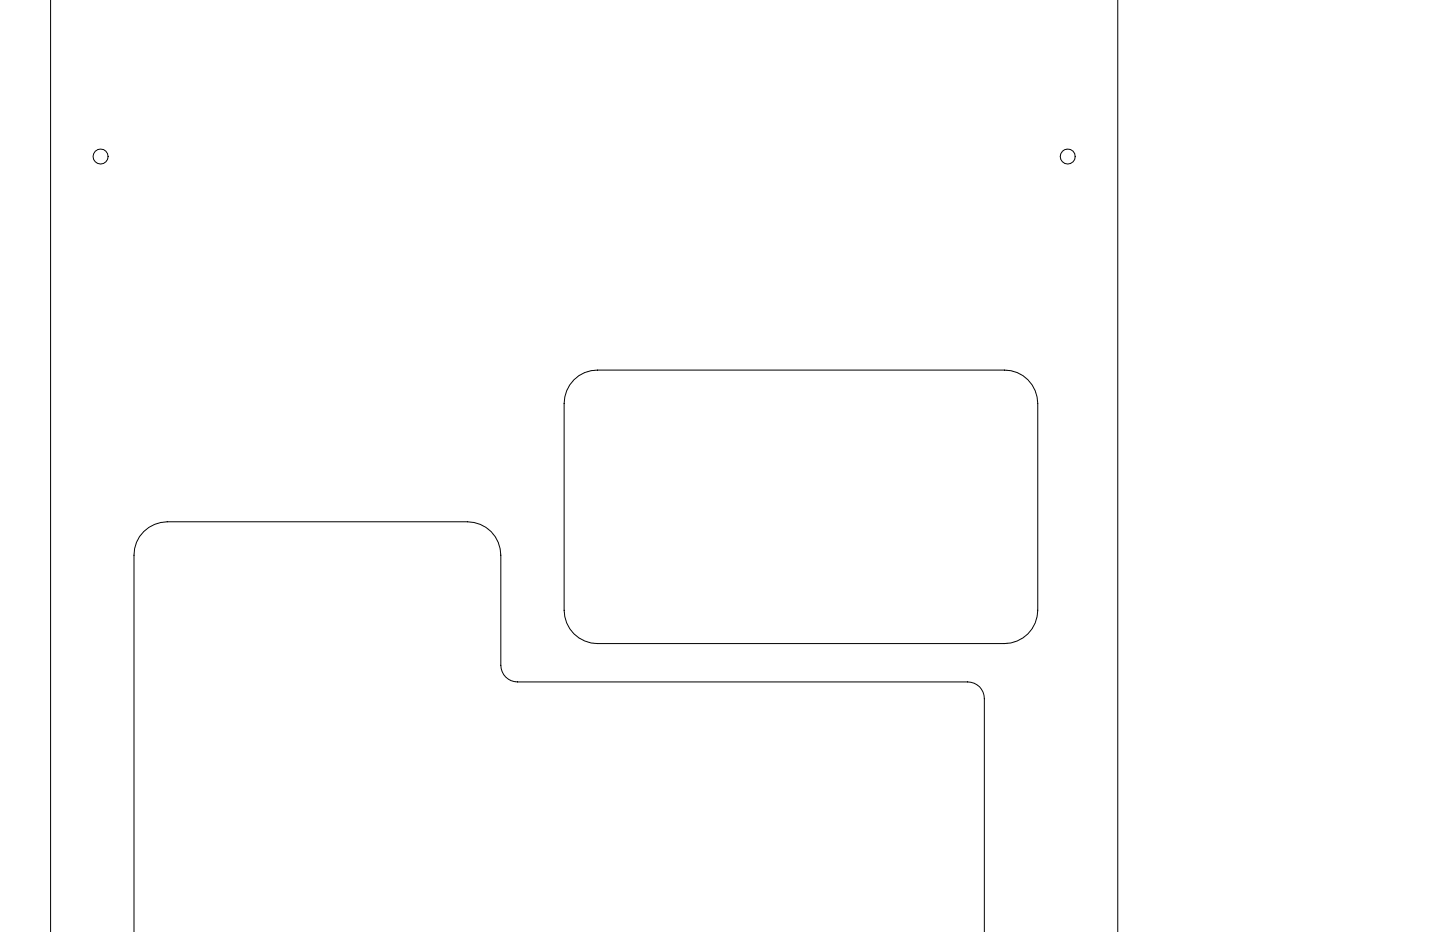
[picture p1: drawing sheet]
<svg xmlns="http://www.w3.org/2000/svg" width="432mm" height="279mm" viewBox="0 0 432 279" stroke-linecap="round" stroke-linejoin="round" font-family="sans-serif">
<g fill="none" stroke="#000" stroke-width=".3">
<path d="M15.2 0v279.4M335.2 -.1v279.5M172.1 113.9a9.8 9.8 0 0 1 7.1-3h122a10 10 0 0 1 10 10v62.1a10 10 0 0 1-10 9.9h-122a10 10 0 0 1-10-9.9v-62.1a10.2 10.2 0 0 1 2.9-7zM40.2 279.4v-113a10 10 0 0 1 10-10h90a10 10 0 0 1 10 10v33a5 5 0 0 0 5 5h135a4.9 4.9 0 0 1 5 5v70"/>
<circle cx="30.2" cy="46.9" r="2.25"/>
<circle cx="320.2" cy="46.9" r="2.24"/>
</g>
</svg>
